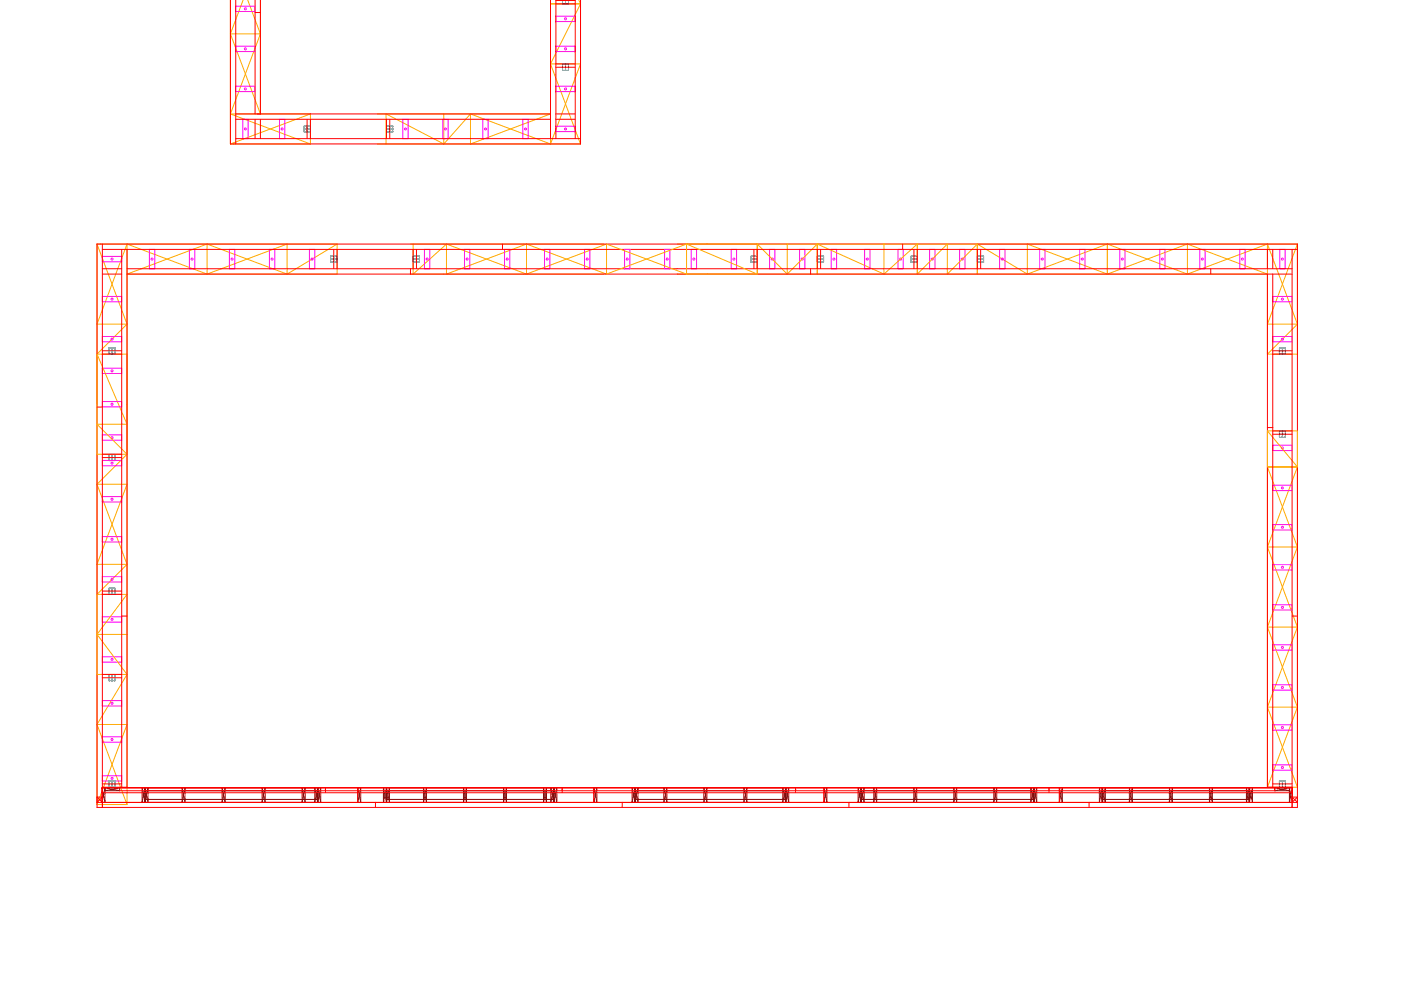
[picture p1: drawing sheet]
<svg xmlns="http://www.w3.org/2000/svg" width="420mm" height="297mm" viewBox="0 0 420 297" stroke-linecap="round" stroke-linejoin="round" font-family="sans-serif">
<g fill="none" stroke="#fa0" stroke-width=".3">
<path d="M69.1 -.1v43.3M72.9 -.1l-3.8 10.3M74.3 -.1l3.8 10.3M78.1 -.1v34.3l-9-24M165.1 -.1v43.3M173.6 -.1l.5 1.3M174.1 -.1v43.3M69.1 10.2h9M78.1 10.2l-9 24M165.1 19.2h9l-9 24M165.1 19.2l9 24M165.1 1.2h9"/>
<path d="M174.1 1.2l-9 18M69.1 34.2h24M69.1 34.2l24 9M93.1 34.2v9M93.1 34.2l-24 9M113.1 34.2h52l-24 9v-9M133.1 34.2v9M141.1 34.2l24 9M141.1 34.2l-8 9M69.1 43.2h24M113.1 43.2h61M115.8 43.2v-9l17.3 9"/>
<path d="M29.1 73.2h72M29.1 73.2v168M29.1 73.2l9 24M38.1 73.2l-9 24h9M38.1 73.2v168M38.1 73.2l24 9M62.1 73.2l-24 9h63v-9M62.1 73.2v9M62.1 73.2l24 9M101.1 73.2l-15 9M123.1 73.2h58M123.9 73.2v9l10-9"/>
<path d="M133.9 73.2v9l24-9M133.9 73.2l24 9M157.9 73.2v9M157.9 73.2l24 9M181.9 73.2v9M181.9 73.2l-24 9M181.9 73.2l24 9v-9M203.1 73.2h186M205.9 73.2l21.2 9v-9l9 9M205.9 73.2l-24 9M236.1 73.2v9M245.1 73.2v9"/>
<path d="M245.1 73.2l20 9M245.1 73.2l-9 9M265.1 73.2v9M293.1 73.2v9M293.1 73.2l15 9M293.1 73.2l-9 9v-9l-9 9v-9l-10 9M332.1 73.2v9M332.1 73.2l24 9M332.1 73.2l-24 9M356.1 73.2v9M356.1 73.2l24 9h-177M356.1 73.2l-24 9"/>
<path d="M380.1 73.2v33M380.1 73.2l9 24M380.1 73.2l-24 9M389.1 73.2v33h-9M389.1 73.2l-9 24h9M38.1 97.2l-9 9M62.1 82.2l24-9v9M123.1 82.2h58M308.1 82.2v-9l24 9M389.1 97.2l-9 9M29.1 106.2h9M29.1 106.2l9 21h-9l9 9"/>
<path d="M29.1 136.2h9M38.1 136.2l-9 9M380.1 129.2h9v106.8M380.1 129.2v106.8M380.1 129.2l9 10.8M389.1 140h-9l9 24M389.1 140l-9 24M29.1 145.2h9l-9 24h9M29.1 145.2l9 24M38.1 169.2l-9 9h9l-9 12M380.1 164h9M380.1 164l9 24"/>
<path d="M389.1 164l-9 24M29.1 190.2h9M29.1 190.2l9 12M380.1 188h9M380.1 188l9 24M389.1 188l-9 24M29.1 217.2h9l-9 24M29.1 217.2l9 24M29.1 202.2h9M38.1 202.2l-9 15M380.1 212h9M380.1 212l9 24"/>
<path d="M389.1 212l-9 24M380.1 236h9M29.1 241.2h9"/>
</g>
<g fill="none" stroke="#008080" stroke-width=".3">
<path d="M168.7 -.1v1.3h1.8v-1.3M169.6 -.1v1.3M168.7 19.2h1.8v1.9h-1.8zM169.6 19.2v1.9M91.2 37.8h1.9v1.8h-1.9zM91.2 38.7h1.9M92.1 37.8v1.8M115.9 37.8h1.9v1.8h-1.9zM115.9 38.7h1.9M116.9 37.8v1.8M99.2 76.8h1.9v1.8h-1.9zM99.2 77.7h1.9"/>
<path d="M100.1 76.8v1.8M123.9 76.8h1.9v1.8h-1.9zM123.9 77.7h1.9M124.9 76.8v1.8M225.2 76.8h1.9v1.8h-1.9zM225.2 77.7h1.9M245.1 76.8h1.9v1.8h-1.9zM245.1 77.7h1.9M273.2 76.8h1.9v1.8h-1.9zM273.2 77.7h1.9M293.1 76.8h1.9v1.8h-1.9zM293.1 77.7h1.9"/>
<path d="M32.7 104.3h1.8v1.9h-1.8zM33.6 104.3v1.9M383.7 104.3h1.8v1.9h-1.8zM383.7 105.2h1.8M384.6 104.3v1.9M32.7 136.2h1.8v1.9h-1.8zM33.6 136.2v1.9M383.7 129.2h1.8v1.9h-1.8zM383.7 130.2h1.8M384.6 129.2v1.9M32.7 176.3h1.8v1.9h-1.8zM33.6 176.3v1.9"/>
<path d="M32.7 202.2h1.8v1.9h-1.8zM33.6 202.2v1.9M32.7 234.1h1.8v1.9h-1.8zM33.6 234.1v1.9M383.7 234.1h1.8v1.9h-1.8zM384.6 234.1v1.9"/>
</g>
<g fill="none" stroke="#f00" stroke-width=".3">
<path d="M69.1 0v43.2h105v-43.2M70.7 0v43.2M76.5 0v34.2M78.1 0v34.2M165.1 0v41.6M166.7 0v41.6M172.5 0v41.6M76.5 3.8h1.6M166.7 19.2h5.8M166.7 .2h5.8M166.7 1.2h5.8M70.7 34.2h94.4"/>
<path d="M70.7 35.8h94.4M76.5 35.8v5.8M78.1 35.8v5.8M92.1 35.8v5.8M93.1 35.8v5.8M115.9 35.8v5.8M116.9 35.8v5.8M166.7 34.2h5.8M166.7 35.8h5.8M166.7 20.2h5.8M70.7 41.6h103.4M29.1 73.2h360v168.8h-360z"/>
<path d="M30.7 73.2v168.8M30.7 74.8h358.4M36.5 74.8v161.2M38.1 74.8v161.2h-7.4M100.1 74.8v5.8M101.1 74.8v5.8M123.9 74.8v5.8M124.9 74.8v5.8M150.7 73.2v1.6M226.1 74.8v5.8M227.1 74.8v5.8M245.1 74.8v5.8"/>
<path d="M246.1 74.8v5.8M270.7 73.2v1.6M274.1 74.8v5.8M275.1 74.8v5.8M293.1 74.8v5.8M294.1 74.8v5.8M380.1 74.8v5.8M381.7 74.8v5.8M387.5 74.8v167.2M30.7 82.2h5.8M30.7 80.6h5.8M38.1 82.2h349.4"/>
<path d="M38.1 80.6h349.4M123.1 80.6v1.6M243.1 80.6v1.6M363.1 80.6v1.6M380.1 82.2v153.8h7.4M381.7 82.2v153.8M30.7 106.2h5.8M30.7 105.2h5.8M381.7 106.2h5.8M381.7 105.2h5.8M29.1 122h1.6M30.7 136.2h5.8"/>
<path d="M30.7 137.2h5.8M380.1 128.2h1.6M381.7 130.2h5.8M381.7 129.2h5.8M30.7 178.2h5.8M30.7 177.2h5.8M36.5 184.7h1.6M387.5 184.7h1.6M30.7 202.2h5.8M30.7 203.2h5.8M30.7 235h5.8M30.7 237.6h356.8"/>
<path d="M97.6 236.1v1.5M107.3 236.1v4.4M168.6 236.1v1.5M178.1 236.1v4.4M238.6 236.1v1.5M247.1 236.1v4.4M314.6 236.1v1.5M317.7 236.1v4.4M381.7 235h5.8M382.3 236.1v.9h-346.4M30.6 240.5v-4.4h357v4.4M30.7 240.5l-1.6-1.6h1.6l-1.6 1.6h360l-1.6-1.6h1.6l-1.6 1.6"/>
<path d="M112.6 240.5v1.5M186.6 240.5v1.5M254.6 240.5v1.5M326.6 240.5v1.5"/>
</g>
<g fill="none" stroke="#f0f" stroke-width=".3">
<path d="M70.7 13.9h5.8v1.6h-5.8zM70.7 1.9h5.8v1.6h-5.8zM166.7 4.9h5.8v1.6h-5.8zM166.7 13.9h5.8v1.6h-5.8zM70.7 25.9h5.8v1.6h-5.8zM72.8 35.8h1.6v5.8h-1.6zM83.8 35.8h1.6v5.8h-1.6zM120.8 35.8h1.6v5.8h-1.6zM132.8 35.8h1.6v5.8h-1.6zM144.8 35.8h1.6v5.8h-1.6zM156.8 35.8h1.6v5.8h-1.6zM166.7 25.9h5.8v1.6h-5.8z"/>
<path d="M166.7 37.9h5.8v1.6h-5.8zM30.7 76.9h5.8v1.6h-5.8zM44.8 74.8h1.6v5.8h-1.6zM56.8 74.8h1.6v5.8h-1.6zM68.8 74.8h1.6v5.8h-1.6zM80.8 74.8h1.6v5.8h-1.6zM92.8 74.8h1.6v5.8h-1.6zM127.3 74.8h1.6v5.8h-1.6zM139.3 74.8h1.6v5.8h-1.6zM151.3 74.8h1.6v5.8h-1.6zM163.3 74.8h1.6v5.8h-1.6zM175.3 74.8h1.6v5.8h-1.6z"/>
<path d="M187.3 74.8h1.6v5.8h-1.6zM199.3 74.8h1.6v5.8h-1.6zM207.3 74.8h1.6v5.8h-1.6zM219.3 74.8h1.6v5.8h-1.6zM230.8 74.8h1.6v5.8h-1.6zM239.8 74.8h1.6v5.8h-1.6zM249.3 74.8h1.6v5.8h-1.6zM259.3 74.8h1.6v5.8h-1.6zM269.3 74.8h1.6v5.8h-1.6zM278.8 74.8h1.6v5.8h-1.6zM287.8 74.8h1.6v5.8h-1.6zM299.8 74.8h1.6v5.8h-1.6z"/>
<path d="M311.8 74.8h1.6v5.8h-1.6zM323.8 74.8h1.6v5.8h-1.6zM335.8 74.8h1.6v5.8h-1.6zM347.8 74.8h1.6v5.8h-1.6zM359.8 74.8h1.6v5.8h-1.6zM371.8 74.8h1.6v5.8h-1.6zM383.8 74.8h1.6v5.8h-1.6zM30.7 88.9h5.8v1.6h-5.8zM381.7 88.9h5.8v1.6h-5.8zM30.7 100.9h5.8v1.6h-5.8zM30.7 110.4h5.8v1.6h-5.8zM381.7 100.9h5.8v1.6h-5.8z"/>
<path d="M30.7 120.4h5.8v1.6h-5.8zM30.7 130.4h5.8v1.6h-5.8zM30.7 138h5.8v1.6h-5.8zM381.7 133.5h5.8v1.6h-5.8zM30.7 148.9h5.8v1.6h-5.8zM381.7 145.5h5.8v1.6h-5.8zM381.7 157.3h5.8v1.6h-5.8zM30.7 160.9h5.8v1.6h-5.8zM30.7 172.9h5.8v1.6h-5.8zM381.7 169.3h5.8v1.6h-5.8zM30.7 184.9h5.8v1.6h-5.8zM30.7 196.9h5.8v1.6h-5.8z"/>
<path d="M381.7 181.3h5.8v1.6h-5.8zM381.7 193.3h5.8v1.6h-5.8zM30.7 210h5.8v1.6h-5.8zM381.7 205.3h5.8v1.6h-5.8zM381.7 217.3h5.8v1.6h-5.8zM30.7 220.9h5.8v1.6h-5.8zM30.7 232.5h5.8v1.6h-5.8zM381.7 229.3h5.8v1.6h-5.8z"/>
<circle cx="73.6" cy="2.7" r=".3"/>
<circle cx="73.6" cy="14.7" r=".3"/>
<circle cx="169.6" cy="14.7" r=".3"/>
<circle cx="169.6" cy="5.7" r=".3"/>
<circle cx="73.6" cy="38.7" r=".3"/>
<circle cx="73.6" cy="26.7" r=".3"/>
<circle cx="84.6" cy="38.7" r=".3"/>
<circle cx="121.6" cy="38.7" r=".3"/>
<circle cx="133.6" cy="38.7" r=".3"/>
<circle cx="145.6" cy="38.7" r=".3"/>
<circle cx="157.6" cy="38.7" r=".3"/>
<circle cx="169.6" cy="38.7" r=".3"/>
<circle cx="169.6" cy="26.7" r=".3"/>
<circle cx="33.6" cy="77.7" r=".3"/>
<circle cx="45.6" cy="77.7" r=".3"/>
<circle cx="57.6" cy="77.7" r=".3"/>
<circle cx="69.6" cy="77.7" r=".3"/>
<circle cx="81.6" cy="77.7" r=".3"/>
<circle cx="93.6" cy="77.7" r=".3"/>
<circle cx="128.1" cy="77.7" r=".3"/>
<circle cx="140.1" cy="77.7" r=".3"/>
<circle cx="152.1" cy="77.7" r=".3"/>
<circle cx="164.1" cy="77.7" r=".3"/>
<circle cx="176.1" cy="77.7" r=".3"/>
<circle cx="188.1" cy="77.7" r=".3"/>
<circle cx="200.1" cy="77.7" r=".3"/>
<circle cx="208.1" cy="77.7" r=".3"/>
<circle cx="220.1" cy="77.7" r=".3"/>
<circle cx="231.6" cy="77.7" r=".3"/>
<circle cx="240.6" cy="77.7" r=".3"/>
<circle cx="250.1" cy="77.7" r=".3"/>
<circle cx="260.1" cy="77.7" r=".3"/>
<circle cx="270.1" cy="77.7" r=".3"/>
<circle cx="279.6" cy="77.7" r=".3"/>
<circle cx="288.6" cy="77.7" r=".3"/>
<circle cx="300.6" cy="77.7" r=".3"/>
<circle cx="312.6" cy="77.7" r=".3"/>
<circle cx="324.6" cy="77.7" r=".3"/>
<circle cx="336.6" cy="77.7" r=".3"/>
<circle cx="348.6" cy="77.7" r=".3"/>
<circle cx="360.6" cy="77.7" r=".3"/>
<circle cx="372.6" cy="77.7" r=".3"/>
<circle cx="384.6" cy="77.7" r=".3"/>
<circle cx="33.6" cy="89.7" r=".3"/>
<circle cx="384.6" cy="89.7" r=".3"/>
<circle cx="33.6" cy="101.7" r=".3"/>
<circle cx="33.6" cy="111.2" r=".3"/>
<circle cx="384.6" cy="101.7" r=".3"/>
<circle cx="33.6" cy="121.2" r=".3"/>
<circle cx="33.6" cy="138.8" r=".3"/>
<circle cx="33.6" cy="131.2" r=".3"/>
<circle cx="384.6" cy="134.3" r=".3"/>
<circle cx="33.6" cy="149.7" r=".3"/>
<circle cx="384.6" cy="146.3" r=".3"/>
<circle cx="384.6" cy="158.1" r=".3"/>
<circle cx="33.6" cy="161.7" r=".3"/>
<circle cx="33.6" cy="173.7" r=".3"/>
<circle cx="384.6" cy="170.1" r=".3"/>
<circle cx="33.6" cy="197.7" r=".3"/>
<circle cx="33.6" cy="185.7" r=".3"/>
<circle cx="384.6" cy="182.1" r=".3"/>
<circle cx="384.6" cy="194.1" r=".3"/>
<circle cx="33.6" cy="210.8" r=".3"/>
<circle cx="384.6" cy="206.1" r=".3"/>
<circle cx="384.6" cy="218.1" r=".3"/>
<circle cx="33.6" cy="221.7" r=".3"/>
<circle cx="33.6" cy="233.3" r=".3"/>
<circle cx="384.6" cy="230.1" r=".3"/>
</g>
<g fill="none" stroke="#850e0e" stroke-width=".3">
<path d="M30.6 236.1h5.3M30.6 236.1v4.4M30.6 236.1l.9 4.4M31.5 236.1v4.4M31.5 236.1l-.9 4.4M31.5 236.1l4.4 .9M35.9 236.1v.9M35.9 236.1l-4.4 .9h4.4M42.6 236.1h1.8M42.6 236.1v4.4M42.6 236.1l.9 4.4M43.5 236.1v4.4"/>
<path d="M43.5 236.1l-.9 4.4M43.5 236.1l.9 4.4M44.4 236.1v4.4M44.4 236.1l-.9 4.4M54.6 236.1h.9M54.6 236.1v4.4M54.6 236.1l.9 4.4M55.5 236.1v4.4M55.5 236.1l-.9 4.4M66.6 236.1h.9M66.6 236.1v4.4M66.6 236.1l.9 4.4"/>
<path d="M67.5 236.1v4.4M67.5 236.1l-.9 4.4M78.6 236.1h.9M78.6 236.1v4.4M78.6 236.1l.9 4.4M79.5 236.1v4.4M79.5 236.1l-.9 4.4M90.6 236.1h.9M90.6 236.1v4.4M90.6 236.1l.9 4.4M91.5 236.1v4.4M91.5 236.1l-.9 4.4"/>
<path d="M94.4 236.1h1.8M94.4 236.1v4.4M94.4 236.1l.9 4.4M95.3 236.1v4.4M95.3 236.1l-.9 4.4M95.3 236.1l.9 4.4M96.2 236.1v4.4M96.2 236.1l-.9 4.4M107.3 236.1h.9M107.3 236.1v4.4M107.3 236.1l.9 4.4M108.2 236.1v4.4"/>
<path d="M108.2 236.1l-.9 4.4M115 236.1h1.8M115 236.1v4.4M115 236.1l.9 4.4M115.9 236.1v4.4M115.9 236.1l-.9 4.4M115.9 236.1l.9 4.4M116.8 236.1v4.4M116.8 236.1l-.9 4.4M127 236.1h.9M127 236.1v4.4M127 236.1l.9 4.4"/>
<path d="M127.9 236.1v4.4M127.9 236.1l-.9 4.4M139 236.1h.9M139 236.1v4.4M139 236.1l.9 4.4M139.9 236.1v4.4M139.9 236.1l-.9 4.4M151 236.1h.9M151 236.1v4.4M151 236.1l.9 4.4M151.9 236.1v4.4M151.9 236.1l-.9 4.4"/>
<path d="M163 236.1h.9M163 236.1v4.4M163 236.1l.9 4.4M163.9 236.1v4.4M163.9 236.1l-.9 4.4M165.2 236.1h1.8M165.2 236.1v4.4M165.2 236.1l.9 4.4M166.1 236.1v4.4M166.1 236.1l-.9 4.4M166.1 236.1l.9 4.4M167 236.1v4.4"/>
<path d="M167 236.1l-.9 4.4M178.1 236.1h.9M178.1 236.1v4.4M178.1 236.1l.9 4.4M179 236.1v4.4M179 236.1l-.9 4.4M189.5 236.1h1.8M189.5 236.1v4.4M189.5 236.1l.9 4.4M190.4 236.1v4.4M190.4 236.1l-.9 4.4M190.4 236.1l.9 4.4"/>
<path d="M191.3 236.1v4.4M191.3 236.1l-.9 4.4M199.1 236.1h.9M199.1 236.1v4.4M199.1 236.1l.9 4.4M200 236.1v4.4M200 236.1l-.9 4.4M211.1 236.1h.9M211.1 236.1v4.4M211.1 236.1l.9 4.4M212 236.1v4.4M212 236.1l-.9 4.4"/>
<path d="M223.1 236.1h.9M223.1 236.1v4.4M223.1 236.1l.9 4.4M224 236.1v4.4M224 236.1l-.9 4.4M234.7 236.1h1.8M234.7 236.1v4.4M234.7 236.1l.9 4.4M235.6 236.1v4.4M235.6 236.1l.9 4.4M235.6 236.1l-.9 4.4M236.5 236.1v4.4"/>
<path d="M236.5 236.1l-.9 4.4M247.1 236.1h.9M247.1 236.1v4.4M247.1 236.1l.9 4.4M248 236.1v4.4M248 236.1l-.9 4.4M257.3 236.1h1.8M257.3 236.1v4.4M257.3 236.1l.9 4.4M258.2 236.1v4.4M258.2 236.1l-.9 4.4M258.2 236.1l.9 4.4"/>
<path d="M259.1 236.1v4.4M259.1 236.1l-.9 4.4M262 236.1h.9M262 236.1v4.4M262 236.1l.9 4.4M262.9 236.1v4.4M262.9 236.1l-.9 4.4M274 236.1h.9M274 236.1v4.4M274 236.1l.9 4.4M274.9 236.1v4.4M274.9 236.1l-.9 4.4"/>
<path d="M286 236.1h.9M286 236.1v4.4M286 236.1l.9 4.4M286.9 236.1v4.4M286.9 236.1l-.9 4.4M298 236.1h.9M298 236.1v4.4M298 236.1l.9 4.4M298.9 236.1v4.4M298.9 236.1l-.9 4.4M309.1 236.1h1.8M309.1 236.1v4.4"/>
<path d="M309.1 236.1l.9 4.4M310 236.1v4.4M310 236.1l.9 4.4M310 236.1l-.9 4.4M310.9 236.1v4.4M310.9 236.1l-.9 4.4M317.7 236.1h.9M317.7 236.1v4.4M317.7 236.1l.9 4.4M318.6 236.1v4.4M318.6 236.1l-.9 4.4M329.7 236.1h1.8"/>
<path d="M329.7 236.1v4.4M329.7 236.1l.9 4.4M330.6 236.1v4.4M330.6 236.1l.9 4.4M330.6 236.1l-.9 4.4M331.5 236.1v4.4M331.5 236.1l-.9 4.4M338.7 236.1h.9M338.7 236.1v4.4M338.7 236.1l.9 4.4M339.6 236.1v4.4M339.6 236.1l-.9 4.4"/>
<path d="M350.7 236.1h.9M350.7 236.1v4.4M350.7 236.1l.9 4.4M351.6 236.1v4.4M351.6 236.1l-.9 4.4M362.7 236.1h.9M362.7 236.1v4.4M362.7 236.1l.9 4.4M363.6 236.1v4.4M363.6 236.1l-.9 4.4M373.8 236.1h1.8M373.8 236.1v4.4"/>
<path d="M373.8 236.1l.9 4.4M374.7 236.1v4.4M374.7 236.1l-.9 4.4M374.7 236.1l.9 4.4M375.6 236.1v4.4M375.6 236.1l-.9 4.4M382.3 236.1h5.3M382.3 236.1l4.4 .9h-4.4M382.3 236.1v.9M386.7 236.1v4.4M386.7 236.1l.9 4.4M386.7 236.1l-4.4 .9"/>
<path d="M387.6 236.1v4.4M387.6 236.1l-.9 4.4M30.6 240.5h.9M42.6 240.5h1.8M54.6 240.5h.9M66.6 240.5h.9M78.6 240.5h.9M90.6 240.5h.9M94.4 240.5h1.8M107.3 240.5h.9M115 240.5h1.8M127 240.5h.9"/>
<path d="M139 240.5h.9M151 240.5h.9M163 240.5h.9M165.2 240.5h1.8M178.1 240.5h.9M189.5 240.5h1.8M199.1 240.5h.9M211.1 240.5h.9M223.1 240.5h.9M234.7 240.5h1.8M247.1 240.5h.9M257.3 240.5h1.8"/>
<path d="M262 240.5h.9M274 240.5h.9M286 240.5h.9M298 240.5h.9M309.1 240.5h1.8M317.7 240.5h.9M329.7 240.5h1.8M338.7 240.5h.9M350.7 240.5h.9M362.7 240.5h.9M373.8 240.5h1.8M386.7 240.5h.9"/>
</g>
<g fill="none" stroke="#800000" stroke-width=".3">
<path d="M43.5 236.1h51.8v4.4h-51.8zM43.5 237h51.8M43.5 239.6h51.8M115.9 236.1h50.2v4.4h-50.2zM115.9 237h50.2M115.9 239.6h50.2M190.4 236.1h45.2v4.4h-45.2zM190.4 237h45.2M190.4 239.6h45.2M258.2 236.1h51.8v4.4h-51.8zM258.2 237h51.8M258.2 239.6h51.8"/>
<path d="M330.6 236.1h44.1v4.4h-44.1zM330.6 237h44.1M330.6 239.6h44.1"/>
</g>
</svg>
